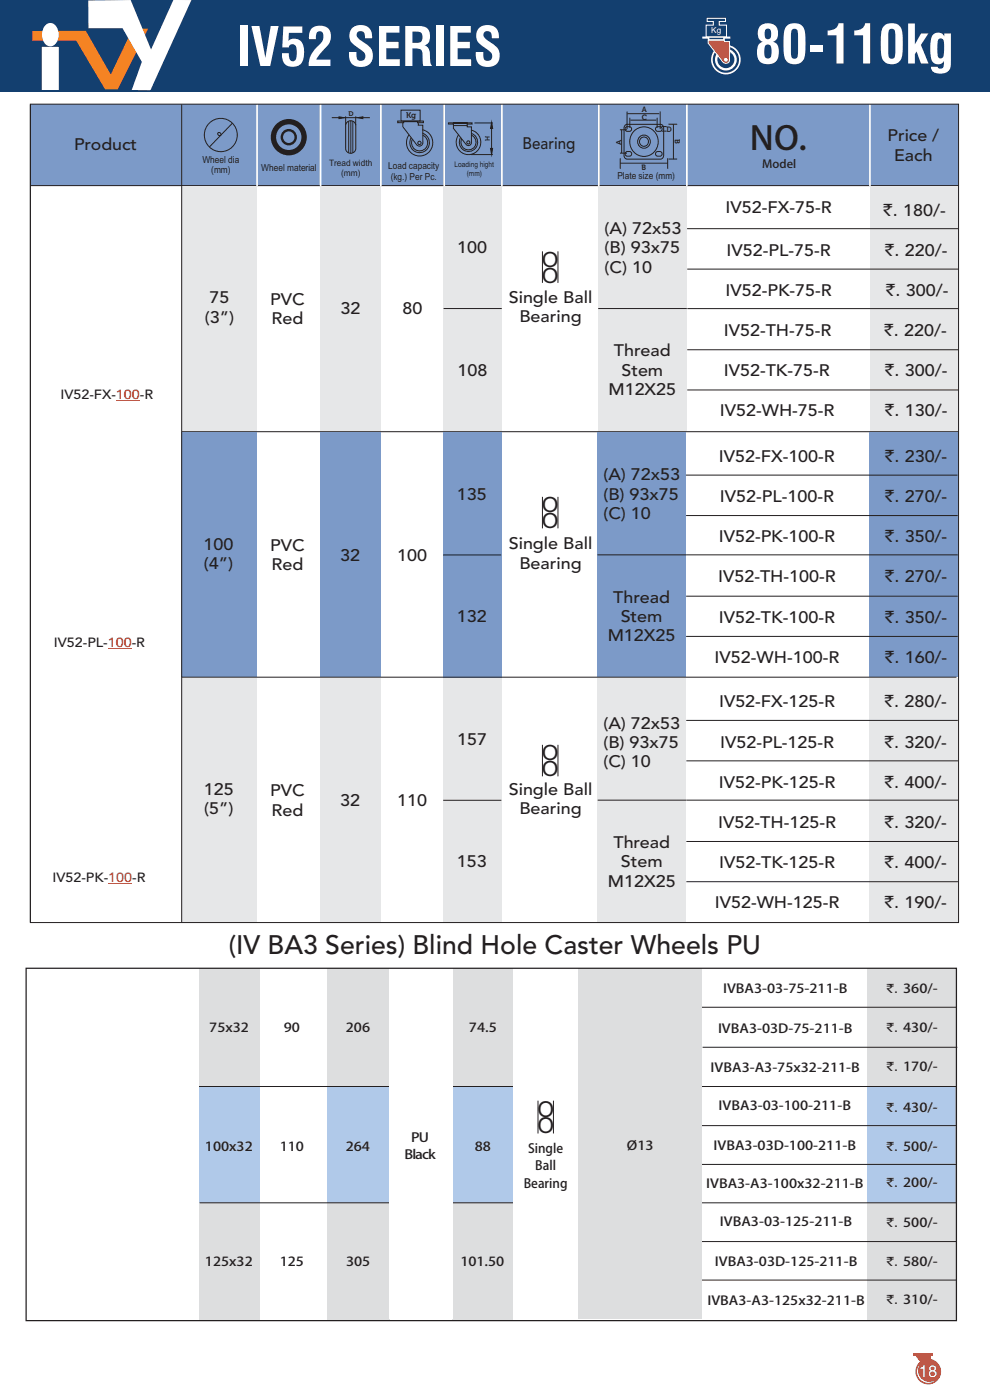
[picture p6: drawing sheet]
<svg xmlns="http://www.w3.org/2000/svg" width="210mm" height="297mm" viewBox="0 0 210 297" stroke-linecap="round" stroke-linejoin="round" font-family="sans-serif">
<defs><g id="words">
<g font-size="11.3" fill="#fff">
<text x="50.2" y="14">IV52 SERIES</text>
<text x="160.1" y="13.5">80-110kg</text>
</g>
<text font-size="6.9" fill="#231f20" x="159.1" y="31.9">NO.</text>
<text font-size="5.6" fill="#231f20" x="48.5" y="202.5">(IV BA3 Series) Blind Hole Caster Wheels PU</text>
<g font-size="4.7" fill="#231f20">
<text x="114" y="236.9">O</text>
<text x="114" y="240.4">O</text>
</g>
<g font-size="4.5" fill="#231f20">
<text x="114.9" y="56.6">O</text>
<text x="114.9" y="60">O</text>
<text x="114.9" y="108.7">O</text>
<text x="114.9" y="112">O</text>
<text x="114.9" y="161.3">O</text>
<text x="114.9" y="164.6">O</text>
</g>
<g font-size="3.5" fill="#231f20">
<text x="188.3" y="29.9">Price /</text>
<text x="15.7" y="31.9">Product</text>
<text x="110.8" y="31.6">Bearing</text>
<text x="189.7" y="34.2">Each</text>
<text x="153.9" y="45.2">IV52-FX-75-R</text>
<text x="187.4" y="45.7">`. 180/-</text>
<text x="97" y="53.7">100</text>
<text x="128.2" y="49.6">(A) 72x53</text>
<text x="128.2" y="53.7">(B) 93x75</text>
<text x="128.2" y="57.8">(C) 10</text>
<text x="154.1" y="54.3">IV52-PL-75-R</text>
<text x="187.8" y="54.3">`. 220/-</text>
<text x="44.4" y="64.3">75</text>
<text x="57.3" y="64.6">PVC</text>
<text x="107.9" y="64.3">Single Ball</text>
<text x="153.9" y="62.8">IV52-PK-75-R</text>
<text x="188" y="62.8">`. 300/-</text>
<text x="43.4" y="68.4">(3”)</text>
<text x="57.6" y="68.7">Red</text>
<text x="72.3" y="66.7">32</text>
<text x="85.4" y="66.7">80</text>
<text x="110.2" y="68.4">Bearing</text>
<text x="153.5" y="71.3">IV52-TH-75-R</text>
<text x="187.6" y="71.3">`. 220/-</text>
<text x="130.2" y="75.6">Thread</text>
<text x="97" y="79.7">108</text>
<text x="129.1" y="83.8">M12X25</text>
<text x="131.8" y="79.7">Stem</text>
<text x="153.5" y="79.8">IV52-TK-75-R</text>
<text x="187.8" y="79.8">`. 300/-</text>
<text x="152.7" y="88.3">IV52-WH-75-R</text>
<text x="187.8" y="88.3">`. 130/-</text>
<text x="128" y="101.9">(A) 72x53</text>
<text x="152.5" y="98">IV52-FX-100-R</text>
<text x="187.7" y="98">`. 230/-</text>
<text x="96.9" y="106">135</text>
<text x="128" y="106">(B) 93x75</text>
<text x="152.7" y="106.6">IV52-PL-100-R</text>
<text x="187.7" y="106.6">`. 270/-</text>
<text x="128" y="110.1">(C) 10</text>
<text x="43.1" y="116.6">100</text>
<text x="57.3" y="116.9">PVC</text>
<text x="72.1" y="119">32</text>
<text x="84.2" y="119">100</text>
<text x="107.9" y="116.6">Single Ball</text>
<text x="152.5" y="115.1">IV52-PK-100-R</text>
<text x="187.7" y="115.1">`. 350/-</text>
<text x="43.2" y="120.7">(4”)</text>
<text x="57.6" y="121">Red</text>
<text x="110.2" y="120.7">Bearing</text>
<text x="152.3" y="123.5">IV52-TH-100-R</text>
<text x="187.7" y="123.5">`. 270/-</text>
<text x="96.9" y="132">132</text>
<text x="130.1" y="127.9">Thread</text>
<text x="131.7" y="132">Stem</text>
<text x="128.9" y="136.1">M12X25</text>
<text x="152.5" y="132.1">IV52-TK-100-R</text>
<text x="187.7" y="132.1">`. 350/-</text>
<text x="151.6" y="140.6">IV52-WH-100-R</text>
<text x="187.7" y="140.6">`. 160/-</text>
<text x="128" y="154.6">(A) 72x53</text>
<text x="152.5" y="150">IV52-FX-125-R</text>
<text x="187.7" y="150">`. 280/-</text>
<text x="97" y="158">157</text>
<text x="128" y="158.7">(B) 93x75</text>
<text x="152.8" y="158.6">IV52-PL-125-R</text>
<text x="187.7" y="158.6">`. 320/-</text>
<text x="128" y="162.8">(C) 10</text>
<text x="152.5" y="167.1">IV52-PK-125-R</text>
<text x="187.7" y="167.1">`. 400/-</text>
<text x="43.2" y="168.7">125</text>
<text x="43.3" y="172.8">(5”)</text>
<text x="57.3" y="168.9">PVC</text>
<text x="57.6" y="173">Red</text>
<text x="72.2" y="171">32</text>
<text x="84.2" y="171">110</text>
<text x="107.9" y="168.6">Single Ball</text>
<text x="110.2" y="172.7">Bearing</text>
<text x="130.1" y="179.9">Thread</text>
<text x="152.4" y="175.6">IV52-TH-125-R</text>
<text x="187.7" y="175.6">`. 320/-</text>
<text x="96.9" y="184">153</text>
<text x="131.7" y="184">Stem</text>
<text x="152.5" y="184.1">IV52-TK-125-R</text>
<text x="187.7" y="184.1">`. 400/-</text>
<text x="129" y="188.1">M12X25</text>
<text x="151.6" y="192.6">IV52-WH-125-R</text>
<text x="187.7" y="192.6">`. 190/-</text>
</g>
<text font-size="3.5" fill="#fff" x="194.9" y="292.2">18</text>
<g font-size="2.8" fill="#231f20">
<text x="12.8" y="84.7">IV52-FX-100-R</text>
<text x="11.4" y="137.2">IV52-PL-100-R</text>
<text x="11.1" y="187.2">IV52-PK-100-R</text>
</g>
<g font-size="2.7" fill="#231f20">
<text x="85.8" y="245.9">Black</text>
<text x="87.2" y="242.2">PU</text>
<text x="112" y="244.5">Single</text>
<text x="111.1" y="252">Bearing</text>
<text x="113.5" y="248.2">Ball</text>
</g>
<g font-size="2.6" fill="#231f20">
<text x="153.4" y="210.6">IVBA3-03-75-211-B</text>
<text x="188.1" y="210.6">`. 360/-</text>
<text x="44.4" y="218.9">75x32</text>
<text x="60.2" y="218.9">90</text>
<text x="73.4" y="218.9">206</text>
<text x="99.5" y="218.9">74.5</text>
<text x="152.3" y="219.1">IVBA3-03D-75-211-B</text>
<text x="188.1" y="218.9">`. 430/-</text>
<text x="150.7" y="227.3">IVBA3-A3-75x32-211-B</text>
<text x="188.1" y="227.2">`. 170/-</text>
<text x="152.4" y="235.4">IVBA3-03-100-211-B</text>
<text x="188.1" y="235.9">`. 430/-</text>
<text x="43.5" y="244.1">100x32</text>
<text x="59.3" y="244.1">110</text>
<text x="73.3" y="244.1">264</text>
<text x="100.7" y="244.1">88</text>
<text x="133" y="244.1">Ø13</text>
<text x="151.4" y="243.9">IVBA3-03D-100-211-B</text>
<text x="188.1" y="244.2">`. 500/-</text>
<text x="188.1" y="251.8">`. 200/-</text>
<text x="149.8" y="252.1">IVBA3-A3-100x32-211-B</text>
<text x="152.7" y="260.1">IVBA3-03-125-211-B</text>
<text x="188.1" y="260.2">`. 500/-</text>
<text x="43.5" y="268.6">125x32</text>
<text x="59.3" y="268.6">125</text>
<text x="73.4" y="268.6">305</text>
<text x="97.6" y="268.6">101.50</text>
<text x="151.6" y="268.6">IVBA3-03D-125-211-B</text>
<text x="188.1" y="268.5">`. 580/-</text>
<text x="150.1" y="276.8">IVBA3-A3-125x32-211-B</text>
<text x="188.1" y="276.7">`. 310/-</text>
</g>
<text font-size="2.4" fill="#231f20" x="161.7" y="35.7">Model</text>
<g font-size="2" fill="#231f20">
<text x="43" y="34.5">Wheel dia</text>
<text x="82.3" y="35.8">Load capacity</text>
<text x="44.8" y="36.8">(mm)</text>
<text x="55.4" y="36.3">Wheel material</text>
<text x="82.9" y="38.1">(kg.) Per Pc.</text>
<text x="131" y="38">Plate size (mm)</text>
</g>
<g font-size="1.9" fill="#231f20">
<text x="69.8" y="35.1">Tread width</text>
<text x="72.4" y="37.3">(mm)</text>
</g>
<text font-size="1.8" fill="#fff" x="150.9" y="7.1">Kg</text>
<text font-size="1.8" fill="#231f20" x="86.1" y="25">Kg</text>
<g font-size="1.6" fill="#231f20">
<text x="136.2" y="23.8">A</text>
<text x="136.2" y="25.4">C</text>
<text x="141.4" y="28">D</text>
<text x="143.2" y="29.5" transform="rotate(90 143.2 29.5)">B</text>
<text x="96.4" y="35.5">Loading hight</text>
<text x="131.8" y="30.7" transform="rotate(-90 131.8 30.7)">A</text>
<text x="99" y="37.3">(mm)</text>
<text x="136.1" y="36.1">B</text>
</g>
<g font-size="1.4" fill="#231f20">
<text x="73.9" y="24.7">D</text>
<text x="103.9" y="30" transform="rotate(-90 103.9 30)">H</text>
</g>
</g></defs>
<path d="M0 0h210v19.5h-210z" fill-rule="evenodd" fill="#133f6f"/>
<path d="M6.8 6.6h11.4l5.3 9.2 4.6-9.7h3.3l-6.5 12.9h-2.6l-6.1-10.4h-9.4z" fill-rule="evenodd" fill="#f5821f"/>
<g fill="#fff">
<path d="M18.7 .1l9-.1 4.3 10.5 4.8-10.5h3.8l-8.7 19.1h-4l2.2-6-4.1-7.1h-7.2z" fill-rule="evenodd"/>
<path d="M9.8 5.2a1.53 1.53 0 0 1 2.4 .9 2.59 2.59 0 0 1-1.5 3.7 2.59 2.59 0 0 1-1.6-3.7zM8.9 10h3.6v9.1h-3.6z" fill-rule="evenodd"/>
</g>
<circle cx="154" cy="12.7" r="2.96" fill="none" stroke="#fff" stroke-width=".35"/>
<circle cx="154" cy="12.7" r="2.06" fill="none" stroke="#fff" stroke-width=".5"/>
<path d="M150.2 8.5h3.4v.3h1.2v4a.79 .79 0 0 1-.6 .6 .79 .79 0 0 1-.9-.3l-3.1-3.9z" fill-rule="evenodd" fill="#db4128" stroke="#fff" stroke-width=".21"/>
<path d="M150 3.9h3.9v.7h-1.3v.7h1.5v2.6h-4.3v-2.6h1.5v-.7h-1.3z" fill="none" stroke="#fff" stroke-width=".21"/>
<g fill="#fff">
<path d="M149 7.8v.4h1.2v.3h3.5v-.3h1.2v-.4zM150.5 8h2.9v.3h-2.9z" fill-rule="evenodd"/>
<circle cx="154" cy="12.7" r=".41"/>
</g>
<path d="M6.4 22.2h196.8v17.2h-196.8z" fill-rule="evenodd" fill="#7c9ac8"/>
<path d="M145.9 39.5h38.8v9h-38.8z" fill-rule="evenodd" fill="#fff"/>
<g fill="none" stroke="#231f20" stroke-width=".21">
<path d="M49.3 26.1l-4.9 5.1M131.5 27.5h1.5M131.5 32.5h1.5M131.6 34.6h10M131.6 33.6v2.2M131.9 27.5v5M132.6 26.6l.4-.2h7.1a.74 .74 0 0 1 .7 .8v5.8a.73 .73 0 0 1-.7 .8h-7.1a.73 .73 0 0 1-.6-.8v-5.8zM132.7 27.1a.9 .9 0 0 1 1.2 0v.5a.9 .9 0 0 1-1.2 0zM132.8 32.2a.97 .97 0 0 1 1.1 .2v.5a.9 .9 0 0 1-1.2 0l-.1-.3zM133 23.7v3.7M133.1 24.1h6.8M133.6 25v2.1"/>
<path d="M133.7 25.5h5.5M134.7 27.6a3.1 3.1 0 0 1 4.1 .4 3.1 3.1 0 0 1 0 4.1 3.1 3.1 0 0 1-4.1 .4 3.2 3.2 0 0 1 0-4.9zM139.3 26.9a.97 .97 0 0 1 1.1 .2v.5a.9 .9 0 0 1-1.3 0v-.3zM139.3 32.2a.97 .97 0 0 1 1.1 .2v.5a.9 .9 0 0 1-1.3 0v-.3zM139.4 25v2.1M140 23.7v3.7M140.3 26.8h1.1M140.3 27.8h1.1M141.6 33.6v2.2M141.8 26.4h1.8M141.8 33.7h1.8M142.8 26.4v7.3"/>
<circle cx="46.5" cy="28.5" r=".35"/>
<circle cx="46.8" cy="28.6" r="3.5"/>
<circle cx="136.6" cy="30" r="1.37"/>
<circle cx="136.6" cy="30" r=".97"/>
</g>
<g fill="#231f20">
<path d="M57.4 29.1a3.8 3.8 0 0 1 7.7 0 3.8 3.8 0 0 1-7.7 0zM58.5 29.1a2.75 2.75 0 0 1 5.5 0 2.75 2.75 0 0 1-5.5 0z" fill-rule="evenodd"/>
<path d="M59.5 29.1a1.75 1.75 0 0 1 3.5 0 1.75 1.75 0 0 1-3.5 0zM60 29.1a1.25 1.25 0 0 1 2.5 0 1.25 1.25 0 0 1-2.5 0z" fill-rule="evenodd"/>
</g>
<g fill="none" stroke="#231f20" stroke-width=".21">
<path d="M6.4 39.4h196.9M70.4 25h8.1M73.3 24.7v1.9M73.5 26a1.09 1.09 0 0 1 1.2-.3 1.09 1.09 0 0 1 .8 .9v4.9a1.08 1.08 0 0 1-1.1 1 1.08 1.08 0 0 1-1.1-1v-4.9zM74 25.7v6.7M74.4 25.6v6.9M74.8 25.7v6.7M75.5 24.7v1.9M84.4 25.7h5.4v.3h-1.2v-.2h-3v.2h-1.2zM85.1 23.4h4v2.3h-4zM85.4 26v.9l3 3.9 .4 .2a.73 .73 0 0 0 .9-.9v-3.5h-1v-.6M89.6 27.5a2.81 2.81 0 0 1 2.1 3.7 2.81 2.81 0 0 1-4 1.5 2.81 2.81 0 0 1-.9-4.1"/>
<path d="M89.7 28.3a2.09 2.09 0 0 1 1.3 2.8 2.09 2.09 0 0 1-2.9 1.1 2.09 2.09 0 0 1-.9-3M89.7 28.7a1.72 1.72 0 0 1 .9 2.3 1.72 1.72 0 0 1-2.3 .8 1.72 1.72 0 0 1-.8-2.3M95.1 26.1h5v.2h-1v-.2h-2.9v.2h-1.1zM96.2 26.6h2.9M96.2 26.1h2.9v.8h.9v3.3a.64 .64 0 0 1-.4 .7 .64 .64 0 0 1-.8-.3l-2.6-3.4zM99.9 32.8h4.6M100 28.3a1.96 1.96 0 0 1 1.2 2.6 1.96 1.96 0 0 1-2.7 1 1.96 1.96 0 0 1-.8-2.7M100 28.7a1.61 1.61 0 0 1 .9 2.1 1.61 1.61 0 0 1-2.2 .8 1.61 1.61 0 0 1-.8-2.1M100 27.6a2.63 2.63 0 0 1 1.8 3.5 2.63 2.63 0 0 1-3.7 1.4 2.63 2.63 0 0 1-.8-3.9M100.6 26.1h3.9M104.3 26.5v5.6"/>
<circle cx="89" cy="30.3" r=".35"/>
<circle cx="99.3" cy="30.2" r=".33"/>
</g>
<g fill="#231f20" stroke="#231f20" stroke-width=".21">
<path d="M71.9 24.8l1.1 .2-1.1 .2z" fill-rule="evenodd"/>
<path d="M75.9 25l1.1-.2v.4z" fill-rule="evenodd"/>
<path d="M104 31.5h.5l-.2 1.3z" fill-rule="evenodd"/>
<path d="M104.3 26l.2 1.3h-.5z" fill-rule="evenodd"/>
</g>
<g fill="#e6e7e8">
<path d="M67.9 39.5h12.9v51.9h-12.9z" fill-rule="evenodd"/>
<path d="M38.6 39.5h15.9v51.8h-15.9z" fill-rule="evenodd"/>
<path d="M126.9 65.4h18.8v26h-18.8z" fill-rule="evenodd"/>
<path d="M126.9 39.5h18.8v25.9h-18.8z" fill-rule="evenodd"/>
<path d="M94.1 65.5h12.3v25.9h-12.3z" fill-rule="evenodd"/>
<path d="M94.1 39.5h12.3v26h-12.3z" fill-rule="evenodd"/>
</g>
<path d="M68 22.1v17.4" fill="none" stroke="#fff" stroke-width=".35"/>
<path d="M38.5 91.6h164.8" fill="none" stroke="#231f20" stroke-width=".21"/>
<g fill="#7c9ac8">
<path d="M67.8 91.8h12.9v51.9h-12.9z" fill-rule="evenodd"/>
<path d="M38.4 91.7h16v51.9h-16z" fill-rule="evenodd"/>
<path d="M126.7 91.8h18.8v51.8h-18.8z" fill-rule="evenodd"/>
<path d="M94 91.8h12.3v25.9h-12.3z" fill-rule="evenodd"/>
<path d="M94 117.7h12.3v26h-12.3z" fill-rule="evenodd"/>
</g>
<g fill="#e6e7e8">
<path d="M67.8 143.8h12.9v51.9h-12.9z" fill-rule="evenodd"/>
<path d="M38.4 143.8h16v51.9h-16z" fill-rule="evenodd"/>
<path d="M126.8 143.8h18.8v51.9h-18.8z" fill-rule="evenodd"/>
<path d="M94 143.8h12.3v26h-12.3z" fill-rule="evenodd"/>
<path d="M94 169.8h12.3v25.9h-12.3z" fill-rule="evenodd"/>
</g>
<path d="M6.4 22.2v173.5M38.5 22.2v173.5" fill="none" stroke="#231f20" stroke-width=".21"/>
<path d="M54.5 22.1v17.4M80.8 22.1v17.4M94.2 22.1v17.4M106.5 22.1v17.4M127 22.1v17.4" fill="none" stroke="#fff" stroke-width=".35"/>
<path d="M184.5 39.5h18.8v51.8h-18.8z" fill-rule="evenodd" fill="#e6e7e8"/>
<path d="M184.4 91.7h18.7v51.9h-18.7z" fill-rule="evenodd" fill="#7c9ac8"/>
<path d="M184.4 143.8h18.8v51.9h-18.8z" fill-rule="evenodd" fill="#e6e7e8"/>
<g fill="none" stroke="#231f20" stroke-width=".21">
<path d="M115.1 53.3v6.7M118.4 53.3v6.7M145.7 48.5h57.6M145.8 57.1h57.5M94.1 65.5h12.3M126.9 65.5h18.8M145.8 74.2h57.5M145.8 65.5h57.5M145.8 82.7h57.5M94 117.7h12.3M115.1 105.4v6.7M118.4 105.4v6.7"/>
<path d="M145.5 100.8h57.6M145.5 109.4h57.6M203.1 117.7h-76.4M145.5 135h57.6M145.5 126.5h57.6M38.5 143.7h164.4M115.1 158v6.7M118.4 158v6.7M145.6 152.8h57.6M94 169.8h12.3M145.6 161.4h57.6M145.6 178.5h57.6"/>
<path d="M203.2 169.7h-76.4M145.6 187h57.6"/>
</g>
<path d="M145.7 22.1v17.4M184.5 22.1v17.4M96.8 205.2v72.5" fill="none" stroke="#fff" stroke-width=".35"/>
<path d="M24.6 85h5.1M22.9 137.5h5.1M23 187.5h5" fill="none" stroke="#ed1c24" stroke-width=".21"/>
<g fill="#db4128">
<path d="M193.7 287.2h4.2v.5h-4.2z" fill-rule="evenodd"/>
<path d="M194.3 287.2h3.1v1.1a2.72 2.72 0 0 1 2 3.8 2.72 2.72 0 0 1-4.1 1 2.72 2.72 0 0 1-.1-4.2l-.9-1.1z" fill-rule="evenodd"/>
</g>
<path d="M195.3 289.2a2.39 2.39 0 0 0 .1 3.2 2.39 2.39 0 0 0 3.3 .2 2.39 2.39 0 0 1-3.5 .1 2.39 2.39 0 0 1 .1-3.5z" fill-rule="evenodd" fill="#fff"/>
<path d="M6.4 22.1h196.9v173.6h-196.9z" fill="none" stroke="#231f20" stroke-width=".21"/>
<g fill="#dddedf">
<path d="M42.2 255.1h12.8v25h-12.8z" fill-rule="evenodd"/>
<path d="M69.4 255.1h13.1v25h-13.1z" fill-rule="evenodd"/>
<path d="M96 205.4h12.9v25.1h-12.9z" fill-rule="evenodd"/>
<path d="M96 255.1h12.9v24.9h-12.9z" fill-rule="evenodd"/>
<path d="M122.7 205.4h26.2v25.1h-26.2z" fill-rule="evenodd"/>
<path d="M42.2 205.4h12.8v25h-12.8z" fill-rule="evenodd"/>
</g>
<path d="M42.2 230.6h12.8v24.5h-12.8z" fill-rule="evenodd" fill="#b0c9e9"/>
<path d="M69.4 205.4h13.1v25h-13.1z" fill-rule="evenodd" fill="#dddedf"/>
<g fill="#b0c9e9">
<path d="M69.4 230.6h13.1v24.5h-13.1z" fill-rule="evenodd"/>
<path d="M96 230.6h12.9v24.6h-12.9z" fill-rule="evenodd"/>
<path d="M122.6 230.6h26.3v25.1h-26.3z" fill-rule="evenodd"/>
</g>
<g fill="#dddedf">
<path d="M183.9 205.4h19v25.1h-19z" fill-rule="evenodd"/>
<path d="M183.9 255.1h19v24.9h-19z" fill-rule="evenodd"/>
</g>
<path d="M183.9 230.5h19v24.6h-19z" fill-rule="evenodd" fill="#b0c9e9"/>
<path d="M148.9 213.7h54M42.2 230.5h160.6M148.9 238.8h54M42.4 255.2h160.5M148.9 247h54M148.9 263.4h54M148.9 271.6h54" fill="none" stroke="#231f20" stroke-width=".21"/>
<g fill="#fff">
<path d="M82.5 205.5h13.5v74.4h-13.5z" fill-rule="evenodd"/>
<path d="M108.9 205.5h13.7v74.4h-13.7z" fill-rule="evenodd"/>
</g>
<path d="M114.1 233.5v7M117.4 233.5v7" fill="none" stroke="#231f20" stroke-width=".21"/>
<path d="M122.7 205.5h26.2v74.4h-26.2z" fill-rule="evenodd" fill="#dddedf"/>
<path d="M149 222.2h54.1" fill="none" stroke="#231f20" stroke-width=".21"/>
<path d="M5.5 205.4h197.4v74.8h-197.4z" fill="none" stroke="#231f20" stroke-width=".26"/>
<use href="#words"/>
</svg>
